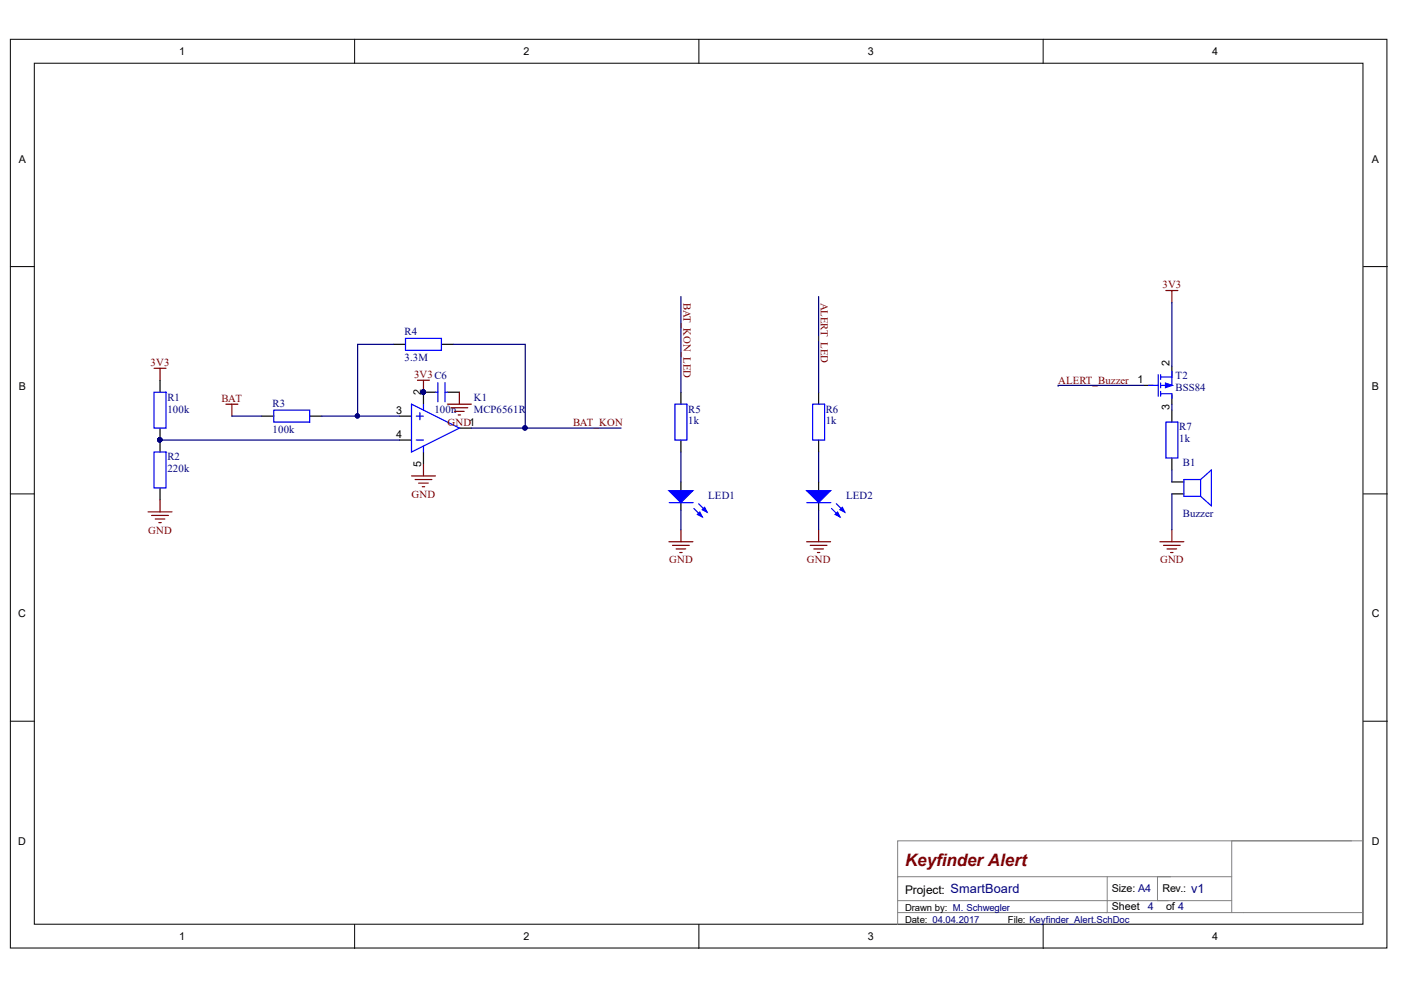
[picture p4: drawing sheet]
<svg xmlns="http://www.w3.org/2000/svg" width="297mm" height="210mm" viewBox="0 0 297 210" stroke-linecap="round" stroke-linejoin="round" font-family="sans-serif">
<defs><g id="words">
<text font-size="3.6" fill="#800000" x="191.9" y="183.6">Keyfinder Alert</text>
<text font-size="2.7" fill="#000080" x="252.5" y="189.4">v1</text>
<text font-size="2.5" x="191.9" y="189.5">Project: SmartBoard</text>
<g font-size="2.3">
<text x="38" y="11.6">1</text>
<text x="111" y="11.6">2</text>
<text x="184" y="11.6">3</text>
<text x="257" y="11.6">4</text>
<text x="4" y="34.5">A</text>
<text x="290.8" y="34.5">A</text>
<text x="248" y="77.7" transform="rotate(-90 248 77.7)">2</text>
<text x="4" y="82.6">B</text>
<text x="89.3" y="83.7" transform="rotate(-90 89.3 83.7)">2</text>
<text x="241.1" y="81.2">1</text>
<text x="290.8" y="82.6">B</text>
<text x="84" y="87.7">3</text>
<text x="248" y="87" transform="rotate(-90 248 87)">3</text>
<text x="84" y="92.8">4</text>
<text x="89.3" y="99.1" transform="rotate(-90 89.3 99.1)">5</text>
<text x="3.9" y="130.9">C</text>
<text x="290.8" y="130.9">C</text>
<text x="3.9" y="179.1">D</text>
<text x="290.8" y="179.1">D</text>
<text x="235.7" y="189.2">Size: A4</text>
<text x="246.5" y="189.2">Rev.:</text>
<text x="235.7" y="193">Sheet</text>
<text x="247.2" y="193">of 4</text>
<text x="38" y="199.3">1</text>
<text x="111" y="199.3">2</text>
<text x="184" y="199.3">3</text>
<text x="257" y="199.3">4</text>
</g>
<g font-size="2.3" fill="#800000">
<text x="144.9" y="64.2" transform="rotate(90 144.9 64.2)">BAT_KON_LED</text>
<text x="174.1" y="64.2" transform="rotate(90 174.1 64.2)">ALERT_LED</text>
<text x="246.5" y="61.1">3V3</text>
<text x="31.9" y="77.6">3V3</text>
<text x="87.8" y="80.1">3V3C6</text>
<text x="224.3" y="81.4">ALERT_Buzzer</text>
<text x="47" y="85.2">BAT</text>
<text x="94.9" y="90.2">GND1</text>
<text x="121.5" y="90.2">BAT_KON</text>
<text x="87.3" y="105.5">GND</text>
<text x="31.4" y="113.1">GND</text>
<text x="141.9" y="119.5">GND</text>
<text x="171.1" y="119.5">GND</text>
<text x="246" y="119.5">GND</text>
</g>
<g font-size="2.3" fill="#000080">
<text x="85.8" y="71">R4</text>
<text x="85.8" y="76.6">3.3M</text>
<text x="249.3" y="80.5">T2</text>
<text x="249.3" y="83">BSS84</text>
<text x="35.5" y="84.9">R1</text>
<text x="35.5" y="87.5">100k</text>
<text x="57.8" y="86.2">R3</text>
<text x="92.1" y="87.5">100n</text>
<text x="100.5" y="84.9">K1</text>
<text x="100.5" y="87.5">MCP6561R</text>
<text x="145.9" y="87.5">R5</text>
<text x="145.9" y="90">1k</text>
<text x="175.1" y="87.5">R6</text>
<text x="175.1" y="90">1k</text>
<text x="57.8" y="91.8">100k</text>
<text x="250" y="91.3">R7</text>
<text x="250" y="93.8">1k</text>
<text x="35.5" y="97.6">R2</text>
<text x="35.5" y="100.1">220k</text>
<text x="250.8" y="98.9">B1</text>
<text x="150.1" y="105.9">LED1</text>
<text x="179.4" y="105.9">LED2</text>
<text x="250.8" y="109.6">Buzzer</text>
<text x="243.3" y="193">4</text>
</g>
<g font-size="2">
<text x="191.9" y="195.6">Date: 04.04.2017</text>
<text x="191.9" y="193.1">Drawn by: M. Schwegler</text>
<text x="213.7" y="195.6">File: Keyfinder_Alert.SchDoc</text>
</g>
</g></defs>
<g fill="#fff" stroke="#000" stroke-width=".21">
<path d="M2.2 8.3h291.9v192.7h-291.9z"/>
<path d="M7.3 13.4h281.7v182.6h-281.7z"/>
</g>
<path d="M75.2 8.3v5.1M148.2 8.3v5.1M221.2 8.3v5.1M2.2 56.5h5.1M289.1 56.5h5.1M2.2 104.7h5.1M289.1 104.7h5.1M2.2 152.9h5.1M289.1 152.9h5.1M75.2 196v5.1M148.2 196v5.1M221.2 196v5.1" fill="none" stroke="#000" stroke-width=".21"/>
<path d="M286.5 178.3h-96.2v17.7M289.1 178.3h-27.9v15.2M190.3 193.5h98.8M190.3 191h70.9M234.7 185.9v7.6h-.2M248.2 185.9h-2.8v5.1h2.3M261.2 185.9h-70.9v.2" fill="none" stroke="#808080" stroke-width=".21"/>
<g fill="none" stroke="#000" stroke-width=".25">
<path d="M83.4 73h2.6M93.6 73h2.5M248.5 77.7v2M33.9 80.6v2.6M33.9 90.8v5M55.5 88.2h2.5M65.7 88.2h2.5M84.7 88.2h2.5M84.7 93.3h2.5M89.8 95.8v2.6M92.3 83.2h-2.5v2.5M94.9 83.2h2.5"/>
<path d="M97.4 90.8h2.5M144.4 83.2v2.5M144.4 93.3v2.5M173.6 83.2v2.5M173.6 93.3v2.5M242.5 81.7h2M248.5 83.7v2M248.5 87v2.5M248.5 97.1v2.5M33.9 103.5v2.5M144.4 102.2v2M144.4 106.2v2"/>
<path d="M173.6 102.2v2M173.6 106.2v2M248.5 102.2h2.5M248.5 104.7h2.5"/>
</g>
<g fill="#000080" stroke="#000080" stroke-width=".21">
<circle cx="89.7" cy="83.1" r=".46"/>
<circle cx="33.9" cy="93.3" r=".46"/>
<circle cx="75.8" cy="88.2" r=".46"/>
<circle cx="111.3" cy="90.7" r=".47"/>
</g>
<g fill="none" stroke="#00f" stroke-width=".25">
<path d="M86 71.7h7.6v2.6h-7.6zM245.6 79.4v4.6M246.1 79.9h2.5M246.1 79.4v1M248.5 78.7v3h-2.4M32.7 83.2h2.5v7.6h-2.5zM32.7 95.8h2.5v7.7h-2.5zM58 87h7.7v2.5h-7.7zM87.2 85.7l10.2 5.1-10.2 5zM88.3 93.3h1.5M88.3 88.2h1.5M89 87.5v1.5"/>
<path d="M89.8 85.7v1.3M89.8 94.6v1.2M92.3 83.2h.5M92.8 81.1v4.1M94.4 81.1v4.1M94.4 83.2h.5M143.1 85.7h2.5v7.6h-2.5zM172.3 85.7h2.5v7.6h-2.5zM243.5 81.7h2.1M246.1 83.5h2.4v1M246.1 81.2v1M246.1 83v1"/>
<path d="M247.2 89.5h2.5v7.6h-2.5zM141.9 106.6h5.1M147.1 107.8l1.8 1.8M148.1 106.8l1.8 1.8M171.1 106.6h5.1M176.3 107.8l1.8 1.8M177.3 106.8l1.8 1.8M254.5 101.7l2.3-2.1v7.7l-2.3-2.1M254.5 101.7v3.5M254.5 101.7h-3.5v3.5h3.5"/>
</g>
<g fill="none" stroke="#000080" stroke-width=".25">
<path d="M83.4 73h-7.6v15.2M96.1 73h15.3v17.8h-11.5M144.4 62.9v20.3M173.6 62.9v20.3M248.5 64.1v13.6M33.9 93.3h50.8M49.2 88.2h6.3M68.2 88.2h16.5M111.4 90.8h20.3M144.4 95.8v6.4M173.6 95.8v6.4M242.5 81.7h-18.2v.2"/>
<path d="M248.5 85.7v1.3M248.5 99.6v2.6M144.4 108.2v4.1M173.6 108.2v4.1M248.5 104.7v7.6"/>
</g>
<g fill="none" stroke="#800000" stroke-width=".25">
<path d="M32.7 78.1h2.5M33.9 78.1v2.5M247.2 61.6h2.5M248.5 61.6v2.5M47.9 85.7h2.5M49.2 85.7v2.5M88.5 80.6h2.6M89.8 80.6v2.6M89.8 98.4v2.5M94.9 85.7h5M95.6 86.5h3.6M96.4 87.2h2"/>
<path d="M97.1 88h.6M97.4 83.2v2.5M31.4 108.5h5.1M32.2 109.3h3.5M32.9 110h2M33.7 110.8h.5M33.9 106v2.5M87.2 100.9h5.1M88 101.7h3.6M88.8 102.4h2M89.5 103.2h.5M141.8 114.9h5.1"/>
<path d="M142.6 115.6h3.5M143.4 116.4h2M144.1 117.1h.5M144.4 112.3v2.6M171 114.9h5.1M171.8 115.6h3.5M172.5 116.4h2.1M173.3 117.1h.5M173.6 112.3v2.6M245.9 114.9h5.1M246.7 115.6h3.5M247.4 116.4h2.1"/>
<path d="M248.2 117.1h.5M248.5 112.3v2.6"/>
</g>
<g fill="#00f" stroke="#00f" stroke-width=".25">
<path d="M141.8 104h5.1l-2.5 2.6z"/>
<path d="M147.9 109.1l.5-.5 .5 1z"/>
<path d="M148.9 108.1l.5-.5 .5 1z"/>
<path d="M171 104h5.1l-2.5 2.6z"/>
<path d="M177.1 109.1l.5-.5 .5 1z"/>
<path d="M178.1 108.1l.5-.5 .5 1z"/>
</g>
<path d="M247.1 81.2l1.5 .5-1.5 .5z" fill="#00f" stroke="#00f" stroke-width=".21"/>
<use href="#words"/>
</svg>
